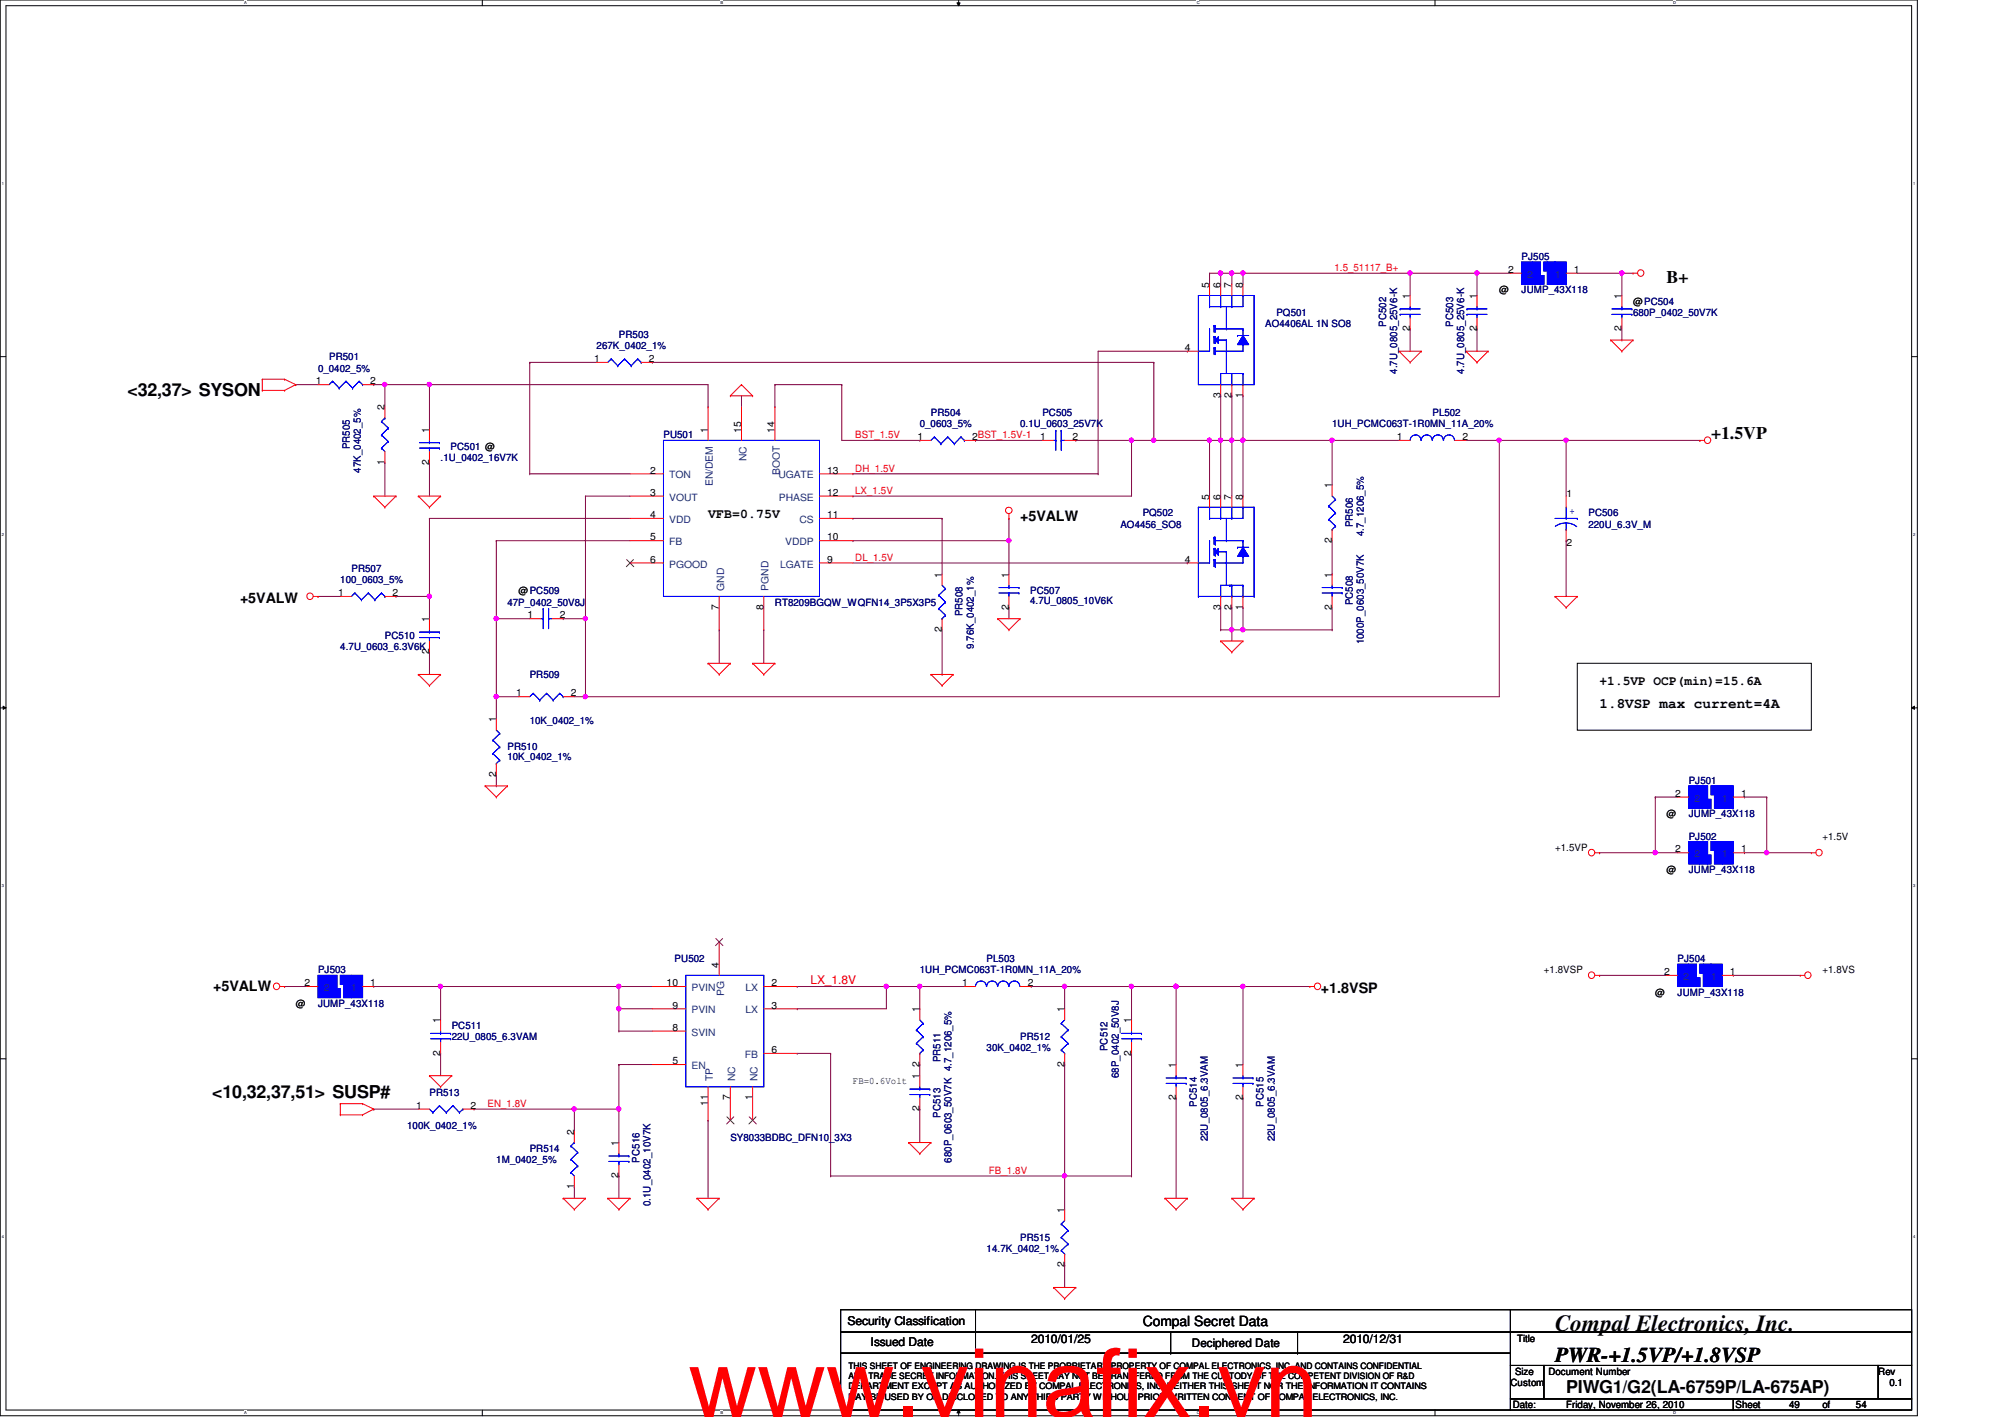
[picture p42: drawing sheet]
<svg xmlns="http://www.w3.org/2000/svg" width="297mm" height="210mm" viewBox="0 0 297 210" stroke-linecap="round" stroke-linejoin="round" font-family="sans-serif">
<defs><g id="words">
<text font-size="14.1" fill="#f00" x="102" y="209.9">www.vinafix.vn</text>
<text font-size="3.4" x="230.4" y="197.1">Compal Electronics, Inc.</text>
<text font-size="3.1" x="230.4" y="201.8">PWR-+1.5VP/+1.8VSP</text>
<g font-size="2.6">
<text x="246.9" y="41.9">B+</text>
<text x="18.9" y="58.6">&lt;32,37&gt; SYSON</text>
<text x="253.5" y="65">+1.5VP</text>
<text x="31.5" y="162.6">&lt;10,32,37,51&gt; SUSP#</text>
<text x="232" y="206.3">PIWG1/G2(LA-6759P/LA-675AP)</text>
</g>
<g font-size="2.1">
<text x="151.1" y="77.1">+5VALW</text>
<text x="35.6" y="89.4">+5VALW</text>
<text x="237" y="104.9">1.8VSP max current=4A</text>
<text x="31.6" y="146.8">+5VALW</text>
<text x="195.7" y="147.2">+1.8VSP</text>
<text x="169.3" y="196.4">Compal Secret Data</text>
</g>
<g font-size="1.9">
<text x="104.9" y="76.8">VFB=0.75V</text>
<text x="237" y="101.5">+1.5VP OCP(min)=15.6A</text>
</g>
<text font-size="1.8" fill="#f00" x="120.1" y="145.8">LX_1.8V</text>
<g font-size="1.8">
<text x="125.6" y="196.3">Security Classification</text>
<text x="129" y="199.4">Issued Date</text>
<text x="152.8" y="198.9">2010/01/25</text>
<text x="199" y="198.9">2010/12/31</text>
</g>
<text font-size="1.7" x="176.6" y="199.6">Deciphered Date</text>
<g font-size="1.5" fill="#f00">
<text x="197.7" y="40.1">1.5_51117_B+</text>
<text x="126.7" y="64.9">BST_1.5V</text>
<text x="126.7" y="69.8">DH_1.5V</text>
<text x="126.7" y="73.2">LX_1.5V</text>
<text x="126.7" y="83.1">DL_1.5V</text>
<text x="72.2" y="164">EN_1.8V</text>
<text x="146.5" y="173.9">FB_1.8V</text>
</g>
<g font-size="1.5">
<text x="223.4" y="40.4">2</text>
<text x="233.2" y="40.4">1</text>
<text x="179.2" y="42.6" transform="rotate(-90 179.2 42.6)">5</text>
<text x="180.8" y="42.6" transform="rotate(-90 180.8 42.6)">6</text>
<text x="182.5" y="42.6" transform="rotate(-90 182.5 42.6)">7</text>
<text x="184.1" y="42.6" transform="rotate(-90 184.1 42.6)">8</text>
<text x="208.9" y="44.3" transform="rotate(-90 208.9 44.3)">1</text>
<text x="218.8" y="44.3" transform="rotate(-90 218.8 44.3)">1</text>
<text x="222.1" y="43.5">@</text>
<text x="240.2" y="44.3" transform="rotate(-90 240.2 44.3)">1</text>
<text x="241.9" y="45.1">@PC504</text>
<text x="88" y="53.6">1</text>
<text x="96.1" y="53.6">2</text>
<text x="175.6" y="52">4</text>
<text x="208.9" y="49.1" transform="rotate(-90 208.9 49.1)">2</text>
<text x="218.8" y="49.1" transform="rotate(-90 218.8 49.1)">2</text>
<text x="240.2" y="49.1" transform="rotate(-90 240.2 49.1)">2</text>
<text x="46.8" y="56.9">1</text>
<text x="54.9" y="56.9">2</text>
<text x="180.8" y="59" transform="rotate(-90 180.8 59)">3</text>
<text x="182.5" y="59" transform="rotate(-90 182.5 59)">2</text>
<text x="184.1" y="59" transform="rotate(-90 184.1 59)">1</text>
<text x="57" y="60.8" transform="rotate(-90 57 60.8)">2</text>
<text x="63.6" y="64.1" transform="rotate(-90 63.6 64.1)">1</text>
<text x="104.9" y="64.1" transform="rotate(-90 104.9 64.1)">1</text>
<text x="109.8" y="64.1" transform="rotate(-90 109.8 64.1)">15</text>
<text x="114.8" y="64.1" transform="rotate(-90 114.8 64.1)">14</text>
<text x="135.9" y="65.2">1</text>
<text x="144" y="65.2">2BST_1.5V-1</text>
<text x="154.1" y="65.2">1</text>
<text x="158.9" y="65.2">2</text>
<text x="206.9" y="65.2">1</text>
<text x="216.7" y="65.2">2</text>
<text x="57" y="68.9" transform="rotate(-90 57 68.9)">1</text>
<text x="63.6" y="68.9" transform="rotate(-90 63.6 68.9)">2</text>
<text x="96.3" y="70.1">2</text>
<text x="122.6" y="70.1">13</text>
<text x="96.3" y="73.4">3</text>
<text x="96.3" y="76.8">4</text>
<text x="122.6" y="73.4">12</text>
<text x="122.6" y="76.8">11</text>
<text x="179.2" y="74" transform="rotate(-90 179.2 74)">5</text>
<text x="180.8" y="74" transform="rotate(-90 180.8 74)">6</text>
<text x="182.5" y="74" transform="rotate(-90 182.5 74)">7</text>
<text x="184.1" y="74" transform="rotate(-90 184.1 74)">8</text>
<text x="197.3" y="72.3" transform="rotate(-90 197.3 72.3)">1</text>
<text x="232.1" y="73.7">1</text>
<text x="96.3" y="80.1">5</text>
<text x="96.3" y="83.4">6</text>
<text x="122.6" y="83.4">9</text>
<text x="122.6" y="80.1">10</text>
<text x="175.6" y="83.4">4</text>
<text x="197.3" y="80.4" transform="rotate(-90 197.3 80.4)">2</text>
<text x="232.1" y="80.9">2</text>
<text x="50.1" y="88.3">1</text>
<text x="58.2" y="88.3">2</text>
<text x="76.8" y="88.1">@PC509</text>
<text x="139.5" y="85.6" transform="rotate(-90 139.5 85.6)">1</text>
<text x="149.4" y="85.6" transform="rotate(-90 149.4 85.6)">1</text>
<text x="197.3" y="85.6" transform="rotate(-90 197.3 85.6)">1</text>
<text x="63.6" y="92.2" transform="rotate(-90 63.6 92.2)">1</text>
<text x="78.1" y="91.6">1</text>
<text x="82.9" y="91.6">2</text>
<text x="106.5" y="90.3" transform="rotate(-90 106.5 90.3)">7</text>
<text x="113.1" y="90.3" transform="rotate(-90 113.1 90.3)">8</text>
<text x="139.5" y="93.6" transform="rotate(-90 139.5 93.6)">2</text>
<text x="149.4" y="90.3" transform="rotate(-90 149.4 90.3)">2</text>
<text x="180.8" y="90.3" transform="rotate(-90 180.8 90.3)">3</text>
<text x="182.5" y="90.3" transform="rotate(-90 182.5 90.3)">2</text>
<text x="184.1" y="90.3" transform="rotate(-90 184.1 90.3)">1</text>
<text x="197.3" y="90.3" transform="rotate(-90 197.3 90.3)">2</text>
<text x="63.6" y="96.9" transform="rotate(-90 63.6 96.9)">2</text>
<text x="73.5" y="107" transform="rotate(-90 73.5 107)">1</text>
<text x="76.5" y="103.2">1</text>
<text x="84.6" y="103.2">2</text>
<text x="73.5" y="115.1" transform="rotate(-90 73.5 115.1)">2</text>
<text x="248.2" y="118">2</text>
<text x="257.9" y="118">1</text>
<text x="246.9" y="121.1">@</text>
<text x="270" y="124.4">+1.5V</text>
<text x="230.4" y="126">+1.5VP</text>
<text x="246.9" y="129.3">@</text>
<text x="248.2" y="126.3">2</text>
<text x="257.9" y="126.3">1</text>
<text x="106.5" y="143.3" transform="rotate(-90 106.5 143.3)">4</text>
<text x="43.8" y="149.1">@</text>
<text x="45.1" y="146.1">2</text>
<text x="54.9" y="146.1">1</text>
<text x="98.8" y="146.1">10</text>
<text x="99.6" y="149.4">9</text>
<text x="114.3" y="149.4">3</text>
<text x="114.3" y="146.1">2</text>
<text x="136.2" y="149.9" transform="rotate(-90 136.2 149.9)">1</text>
<text x="142.5" y="146.1">1</text>
<text x="152.3" y="146.1">2</text>
<text x="157.7" y="149.9" transform="rotate(-90 157.7 149.9)">1</text>
<text x="228.7" y="144.2">+1.8VSP</text>
<text x="245.2" y="147.5">@</text>
<text x="246.5" y="144.4">2</text>
<text x="256.3" y="144.4">1</text>
<text x="270" y="144.2">+1.8VS</text>
<text x="65.2" y="151.6" transform="rotate(-90 65.2 151.6)">1</text>
<text x="99.6" y="152.7">8</text>
<text x="114.3" y="156">6</text>
<text x="167.6" y="151.6" transform="rotate(-90 167.6 151.6)">1</text>
<text x="65.2" y="156.4" transform="rotate(-90 65.2 156.4)">2</text>
<text x="99.6" y="157.6">5</text>
<text x="126.4" y="160.6">FB=0.6Volt</text>
<text x="136.2" y="159.9" transform="rotate(-90 136.2 159.9)">1</text>
<text x="136.2" y="158" transform="rotate(-90 136.2 158)">2</text>
<text x="157.7" y="158" transform="rotate(-90 157.7 158)">2</text>
<text x="167.6" y="156.4" transform="rotate(-90 167.6 156.4)">2</text>
<text x="174.2" y="158.2" transform="rotate(-90 174.2 158.2)">1</text>
<text x="184.1" y="158.2" transform="rotate(-90 184.1 158.2)">1</text>
<text x="61.6" y="164.3">1</text>
<text x="69.7" y="164.3">2</text>
<text x="104.9" y="163.8" transform="rotate(-90 104.9 163.8)">11</text>
<text x="108.2" y="163" transform="rotate(-90 108.2 163)">7</text>
<text x="111.5" y="163" transform="rotate(-90 111.5 163)">1</text>
<text x="136.2" y="164.6" transform="rotate(-90 136.2 164.6)">2</text>
<text x="174.2" y="163" transform="rotate(-90 174.2 163)">2</text>
<text x="184.1" y="163" transform="rotate(-90 184.1 163)">2</text>
<text x="85" y="168.1" transform="rotate(-90 85 168.1)">2</text>
<text x="91.6" y="169.8" transform="rotate(-90 91.6 169.8)">1</text>
<text x="85" y="176.2" transform="rotate(-90 85 176.2)">1</text>
<text x="91.6" y="174.5" transform="rotate(-90 91.6 174.5)">2</text>
<text x="157.7" y="179.7" transform="rotate(-90 157.7 179.7)">1</text>
<text x="157.7" y="187.7" transform="rotate(-90 157.7 187.7)">2</text>
<text x="224.4" y="203.6">Size</text>
<text x="224.7" y="198.8">Title</text>
<text x="229.4" y="203.6">Document Number</text>
<text x="278.3" y="203.6">Rev</text>
<text x="223.8" y="205.3">Custom</text>
<text x="224.1" y="208.6">Date:</text>
<text x="232" y="208.6">Friday, November 26, 2010</text>
<text x="257.1" y="208.6">Sheet</text>
<text x="265" y="208.6">49</text>
<text x="270" y="208.6">of</text>
<text x="275" y="208.6">54</text>
<text x="279.9" y="205.3">0.1</text>
</g>
<g font-size="1.5" fill="#000080">
<text x="225.4" y="38.5">PJ505</text>
<text x="189.1" y="46.8">PQ501</text>
<text x="225.4" y="43.5">JUMP_43X118</text>
<text x="241.9" y="46.8">680P_0402_50V7K</text>
<text x="48.8" y="53.4">PR501</text>
<text x="88.4" y="51.7">267K_0402_1%</text>
<text x="91.7" y="50.1">PR503</text>
<text x="187.4" y="48.4">AO4406AL 1N SO8</text>
<text x="205.4" y="48.4" transform="rotate(-90 205.4 48.4)">PC502</text>
<text x="215.3" y="48.4" transform="rotate(-90 215.3 48.4)">PC503</text>
<text x="47.1" y="55">0_0402_5%</text>
<text x="207" y="55.3" transform="rotate(-90 207 55.3)">4.7U_0805_25V6-K</text>
<text x="216.9" y="55.3" transform="rotate(-90 216.9 55.3)">4.7U_0805_25V6-K</text>
<text x="98.3" y="64.9">PU501</text>
<text x="136.3" y="63.3">0_0603_5%</text>
<text x="137.9" y="61.6">PR504</text>
<text x="151.1" y="63.3">0.1U_0603_25V7K</text>
<text x="154.4" y="61.6">PC505</text>
<text x="197.4" y="63.3">1UH_PCMC063T-1R0MN_11A_20%</text>
<text x="212.2" y="61.6">PL502</text>
<text x="51.8" y="66.5" transform="rotate(-90 51.8 66.5)">PR505</text>
<text x="53.5" y="70" transform="rotate(-90 53.5 70)">47K_0402_5%</text>
<text x="65.3" y="68.2">.1U_0402_16V7K</text>
<text x="66.8" y="66.6">PC501 @</text>
<text x="169.3" y="76.5">PQ502</text>
<text x="235.3" y="76.5">PC506</text>
<text x="166" y="78.1">AO4456_SO8</text>
<text x="200.4" y="78.1" transform="rotate(-90 200.4 78.1)">PR506</text>
<text x="202.1" y="79.4" transform="rotate(-90 202.1 79.4)">4.7_1206_5%</text>
<text x="235.3" y="78.1">220U_6.3V_M</text>
<text x="50.4" y="86.4">100_0603_5%</text>
<text x="52.1" y="84.8">PR507</text>
<text x="75.2" y="89.7">47P_0402_50V8J</text>
<text x="114.8" y="89.7">RT8209BGQW_WQFN14_3P5X3P5</text>
<text x="152.6" y="88.1">PC507</text>
<text x="152.6" y="89.5">4.7U_0805_10V6K</text>
<text x="200.4" y="89.7" transform="rotate(-90 200.4 89.7)">PC508</text>
<text x="57" y="94.7">PC510</text>
<text x="142.6" y="91.3" transform="rotate(-90 142.6 91.3)">PR508</text>
<text x="202.1" y="95.5" transform="rotate(-90 202.1 95.5)">1000P_0603_50V7K</text>
<text x="50.4" y="96.3">4.7U_0603_6.3V6K</text>
<text x="78.5" y="100.5">PR509</text>
<text x="144.3" y="96.1" transform="rotate(-90 144.3 96.1)">9.76K_0402_1%</text>
<text x="78.5" y="107.2">10K_0402_1%</text>
<text x="75.2" y="111.2">PR510</text>
<text x="75.2" y="112.6">10K_0402_1%</text>
<text x="250.2" y="116.1">PJ501</text>
<text x="250.2" y="124.4">PJ502</text>
<text x="250.2" y="121.1">JUMP_43X118</text>
<text x="250.2" y="129.3">JUMP_43X118</text>
<text x="99.9" y="142.5">PU502</text>
<text x="146.2" y="142.5">PL503</text>
<text x="248.5" y="142.5">PJ504</text>
<text x="47.1" y="144.2">PJ503</text>
<text x="47.1" y="149.1">JUMP_43X118</text>
<text x="136.3" y="144.2">1UH_PCMC063T-1R0MN_11A_20%</text>
<text x="248.5" y="147.5">JUMP_43X118</text>
<text x="66.9" y="152.4">PC511</text>
<text x="66.9" y="154.1">22U_0805_6.3VAM</text>
<text x="146.2" y="155.7">30K_0402_1%</text>
<text x="151.1" y="154.1">PR512</text>
<text x="164.1" y="155.7" transform="rotate(-90 164.1 155.7)">PC512</text>
<text x="139.3" y="157.4" transform="rotate(-90 139.3 157.4)">PR511</text>
<text x="165.7" y="159.7" transform="rotate(-90 165.7 159.7)">68P_0402_50V8J</text>
<text x="60.3" y="167.3">100K_0402_1%</text>
<text x="63.6" y="162.3">PR513</text>
<text x="139.3" y="165.6" transform="rotate(-90 139.3 165.6)">PC513</text>
<text x="177.3" y="164" transform="rotate(-90 177.3 164)">PC514</text>
<text x="187.2" y="164" transform="rotate(-90 187.2 164)">PC515</text>
<text x="73.5" y="172.3">1M_0402_5%</text>
<text x="78.5" y="170.6">PR514</text>
<text x="94.7" y="172.2" transform="rotate(-90 94.7 172.2)">PC516</text>
<text x="108.2" y="169">SY8033BDBC_DFN10_3X3</text>
<text x="141" y="172.2" transform="rotate(-90 141 172.2)">680P_0603_50V7K 4.7_1206_5%</text>
<text x="178.9" y="169.1" transform="rotate(-90 178.9 169.1)">22U_0805_6.3VAM</text>
<text x="188.8" y="169.1" transform="rotate(-90 188.8 169.1)">22U_0805_6.3VAM</text>
<text x="96.4" y="178.6" transform="rotate(-90 96.4 178.6)">0.1U_0402_10V7K</text>
<text x="146.2" y="185.5">14.7K_0402_1%</text>
<text x="151.1" y="183.8">PR515</text>
</g>
<g font-size="1.5" fill="#004080">
<text x="226.3" y="41.1">2</text>
<text x="230.3" y="41.1">1</text>
<text x="99.1" y="70.9">TON</text>
<text x="110.6" y="68.3" transform="rotate(-90 110.6 68.3)">NC</text>
<text x="115.3" y="70.9">UGATE</text>
<text x="115.5" y="70.4" transform="rotate(-90 115.5 70.4)">BOOT</text>
<text x="99.1" y="74.2">VOUT</text>
<text x="99.1" y="77.5">VDD</text>
<text x="105.6" y="72" transform="rotate(-90 105.6 72)">EN/DEM</text>
<text x="115.4" y="74.2">PHASE</text>
<text x="118.4" y="77.5">CS</text>
<text x="99.1" y="80.8">FB</text>
<text x="116.3" y="80.8">VDDP</text>
<text x="99.1" y="84.1">PGOOD</text>
<text x="107.3" y="87.5" transform="rotate(-90 107.3 87.5)">GND</text>
<text x="113.9" y="87.5" transform="rotate(-90 113.9 87.5)">PGND</text>
<text x="115.6" y="84.1">LGATE</text>
<text x="251" y="118.7">2</text>
<text x="255.1" y="118.7">1</text>
<text x="251" y="127">2</text>
<text x="255.1" y="127">1</text>
<text x="48" y="146.8">2</text>
<text x="52" y="146.8">1</text>
<text x="102.4" y="146.8">PVIN</text>
<text x="107.3" y="147.5" transform="rotate(-90 107.3 147.5)">PG</text>
<text x="110.4" y="146.8">LX</text>
<text x="249.4" y="145.2">2</text>
<text x="253.4" y="145.2">1</text>
<text x="102.4" y="153.4">SVIN</text>
<text x="102.4" y="150.1">PVIN</text>
<text x="110.4" y="150.1">LX</text>
<text x="102.4" y="158.4">EN</text>
<text x="105.6" y="160.1" transform="rotate(-90 105.6 160.1)">TP</text>
<text x="108.9" y="160.1" transform="rotate(-90 108.9 160.1)">NC</text>
<text x="110.4" y="156.7">FB</text>
<text x="112.2" y="160.1" transform="rotate(-90 112.2 160.1)">NC</text>
</g>
<text font-size="1.5" fill="#00f" x="232.5" y="76.2">+</text>
<g font-size="1.3">
<text x="125.7" y="202.8">THIS SHEET OF ENGINEERING DRAWING IS THE PROPRIETARY PROPERTY OF COMPAL ELECTRONICS, INC. AND CONTAINS CONFIDENTIAL</text>
<text x="125.7" y="204.3">AND TRADE SECRET INFORMATION. THIS SHEET MAY NOT BE TRANSFERED FROM THE CUSTODY OF THE COMPETENT DIVISION OF R&amp;D</text>
<text x="125.7" y="205.8">DEPARTMENT EXCEPT AS AUTHORIZED BY COMPAL ELECTRONICS, INC. NEITHER THIS SHEET NOR THE INFORMATION IT CONTAINS</text>
<text x="125.7" y="207.3">MAY BE USED BY OR DISCLOSED TO ANY THIRD PARTY WITHOUT PRIOR WRITTEN CONSENT OF COMPAL ELECTRONICS, INC.</text>
</g>
<g font-size=".6">
<text x="36.1" y=".6">A</text>
<text x="106.7" y=".6">B</text>
<text x="177.3" y=".6">C</text>
<text x="247.9" y=".6">D</text>
<text x=".3" y="27.4">1</text>
<text x="283.4" y="27.4">1</text>
<text x=".3" y="79.4">2</text>
<text x="283.4" y="79.4">2</text>
<text x=".3" y="131.4">3</text>
<text x="283.4" y="131.4">3</text>
<text x=".3" y="183.4">4</text>
<text x="283.4" y="183.4">4</text>
<text x="36.1" y="209.5">A</text>
<text x="106.7" y="209.5">B</text>
<text x="177.3" y="209.5">C</text>
<text x="247.9" y="209.5">D</text>
</g>
</g></defs>
<path d="M0 0h284.1v209.7h-284.1zM.9 .8h282.3v208.1h-282.3z" fill="none" stroke="#000" stroke-width=".15"/>
<g fill="#fff">
<path d="M36.1 .1h.4v.7h-.4z"/>
<path d="M36.1 209h.4v.6h-.4z"/>
</g>
<path d="M71.5 0v.8M71.5 208.9v.8" fill="none" stroke="#000" stroke-width=".15"/>
<g fill="#fff">
<path d="M106.7 .1h.4v.7h-.4z"/>
<path d="M106.7 209h.4v.6h-.4z"/>
</g>
<path d="M141.8 .4h.4l-.2 .4zM142 0v.8M142 208.9l.2 .4h-.4zM142 208.9v.8" fill="none" stroke="#000" stroke-width=".15"/>
<path d="M141.8 .4h.4l-.2 .4zM142 208.9l.2 .4h-.4z" fill="#000"/>
<g fill="#fff">
<path d="M177.3 .1h.4v.7h-.4z"/>
<path d="M177.3 209h.4v.6h-.4z"/>
</g>
<path d="M212.6 0v.8M212.6 208.9v.8" fill="none" stroke="#000" stroke-width=".15"/>
<g fill="#fff">
<path d="M247.9 .1h.3v.7h-.3z"/>
<path d="M247.9 209h.3v.6h-.3z"/>
<path d="M.3 26.8h.2v.7h-.2z"/>
<path d="M283.4 26.8h.3v.7h-.3z"/>
<path d="M.3 78.8h.2v.7h-.2z"/>
<path d="M283.4 78.8h.3v.7h-.3z"/>
</g>
<path d="M0 52.8h.9M283.2 52.8h.9" fill="none" stroke="#000" stroke-width=".15"/>
<g fill="#fff">
<path d="M.3 130.9h.2v.6h-.2z"/>
<path d="M283.4 130.9h.3v.6h-.3z"/>
</g>
<path d="M0 104.9h.9M.5 104.6l.4 .3-.4 .2zM283.2 104.9l.4-.3v.5zM283.2 104.9h.9" fill="none" stroke="#000" stroke-width=".15"/>
<path d="M.5 104.6l.4 .3-.4 .2zM283.2 104.9l.4-.3v.5z" fill="#000"/>
<g fill="#fff">
<path d="M.3 182.8h.2v.7h-.2z"/>
<path d="M283.4 182.8h.3v.7h-.3z"/>
</g>
<path d="M0 156.8h.9M283.2 156.8h.9" fill="none" stroke="#000" stroke-width=".15"/>
<path d="M182.5 93.3h.1M182.5 93.3v1.7" fill="none" stroke="#800040" stroke-width=".15"/>
<circle cx="182.5" cy="93.3" r=".32" fill="#f0f"/>
<circle cx="182.5" cy="93.3" r=".32" fill="none" stroke="#f0f" stroke-width=".15"/>
<path d="M162.7 52h13.2M175.9 52h.1M180.8 40.5h.1M180.8 40.5v1.6M208.9 40.5h.1M208.9 40.5h9.9M180.8 93.3h.1M180.8 90h.1M180.8 93.3h3.3M180.8 90v3.3M182.5 93.3h.1" fill="none" stroke="#800040" stroke-width=".15"/>
<circle cx="218.8" cy="40.4" r=".32" fill="#f0f"/>
<circle cx="218.8" cy="40.4" r=".32" fill="none" stroke="#f0f" stroke-width=".15"/>
<circle cx="208.9" cy="40.4" r=".32" fill="#f0f"/>
<circle cx="208.9" cy="40.4" r=".32" fill="none" stroke="#f0f" stroke-width=".15"/>
<path d="M180.8 65.2h.1M180.8 65.2h1.7" fill="none" stroke="#800040" stroke-width=".15"/>
<circle cx="180.8" cy="65.2" r=".32" fill="#f0f"/>
<circle cx="180.8" cy="65.2" r=".32" fill="none" stroke="#f0f" stroke-width=".15"/>
<g fill="none" stroke="#800040" stroke-width=".15">
<path d="M162.7 52v18.2M86.7 73.5h.1M86.7 73.5h6.6M126.4 76.8h.1M126.4 76.8h13.2M139.6 76.8h.1M139.6 76.8v8.2M144.5 65.2h.1M144.5 65.2h9.9M162.7 70.2h.1M232 65.2h.1M232 65.2v8.3"/>
<path d="M73.5 80.1h.1M73.5 80.1v11.6M73.5 80.1h19.8M106.5 93.3h.1M106.5 93.3v5M113.2 93.3h.1M113.2 93.3v5M149.5 90h.1M149.5 90v1.7M232 80.1h.1M232 80.1v8.2M86.7 103.2h.1"/>
<path d="M86.7 103.2h135.4"/>
</g>
<circle cx="86.7" cy="103.2" r=".32" fill="#f0f"/>
<circle cx="86.7" cy="103.2" r=".32" fill="none" stroke="#f0f" stroke-width=".15"/>
<path d="M78.5 53.7h.1M78.5 53.7v16.5M78.5 53.7h9.9M170.9 53.7h.1M170.9 53.7v11.5M126.4 73.5h.1M159.4 65.2h.1M159.4 65.2h8.2M167.6 65.2h.1M167.6 65.2v8.3h-41.2" fill="none" stroke="#800040" stroke-width=".15"/>
<circle cx="170.9" cy="65.2" r=".32" fill="#f0f"/>
<circle cx="170.9" cy="65.2" r=".32" fill="none" stroke="#f0f" stroke-width=".15"/>
<path d="M96.6 53.7h.1M96.6 53.7h74.3M78.5 70.2h.1M78.5 70.2h14.8M73.5 103.2h.1M73.5 103.2h3.3M73.5 103.2v3.3" fill="none" stroke="#800040" stroke-width=".15"/>
<circle cx="73.5" cy="103.2" r=".32" fill="#f0f"/>
<circle cx="73.5" cy="103.2" r=".32" fill="none" stroke="#f0f" stroke-width=".15"/>
<path d="M63.6 96.6h.1M63.6 88.3h.1M63.6 88.3v3.4M63.6 96.6v3.3" fill="none" stroke="#800040" stroke-width=".15"/>
<circle cx="63.6" cy="88.3" r=".32" fill="#f0f"/>
<circle cx="63.6" cy="88.3" r=".32" fill="none" stroke="#f0f" stroke-width=".15"/>
<g fill="none" stroke="#800040" stroke-width=".15">
<path d="M63.6 57h.1M63.6 57h41.3M218.8 40.5h.1M218.8 48.7h.1M218.8 40.5v3.3M218.8 48.7v3.3M240.3 40.5h.1M240.3 40.5h1.6M63.6 76.8h.1M63.6 76.8h29.7M63.6 76.8v11.5h-4.9M86.7 73.5h.1"/>
<path d="M86.7 73.5v18.2h-3.3M126.4 70.2h.1M126.4 70.2h36.3M47.1 88.3h.1M47.1 88.3h3.3M58.7 88.3h.1M73.5 91.7h.1M73.5 91.7h5M83.4 91.7h.1M149.5 80.1h.1M149.5 80.1v4.9"/>
</g>
<circle cx="63.6" cy="57" r=".32" fill="#f0f"/>
<circle cx="63.6" cy="57" r=".32" fill="none" stroke="#f0f" stroke-width=".15"/>
<path d="M43.8 57h.1M43.8 57h3.3M63.6 57h.1M63.6 57v6.6M114.8 57h.1M114.8 57h9.9M124.7 57h.1M124.7 57v8.2M197.4 65.2h.1M197.4 65.2h9.9" fill="none" stroke="#800040" stroke-width=".15"/>
<circle cx="197.3" cy="65.2" r=".32" fill="#f0f"/>
<circle cx="197.3" cy="65.2" r=".32" fill="none" stroke="#f0f" stroke-width=".15"/>
<path d="M149.5 76.8h.1M149.5 76.8v3.3M217.2 65.2h14.8M222.1 65.2h.1M232 65.2h.1" fill="none" stroke="#800040" stroke-width=".15"/>
<circle cx="232" cy="65.2" r=".32" fill="#f0f"/>
<circle cx="232" cy="65.2" r=".32" fill="none" stroke="#f0f" stroke-width=".15"/>
<path d="M222.1 65.2h.1M222.1 65.2v38" fill="none" stroke="#800040" stroke-width=".15"/>
<circle cx="222.1" cy="65.2" r=".32" fill="#f0f"/>
<circle cx="222.1" cy="65.2" r=".32" fill="none" stroke="#f0f" stroke-width=".15"/>
<path d="M57 57h.1M57 57h6.6M104.9 57v3.3M109.9 58.6h.1M109.9 58.6v1.7M114.8 57v3.3M63.6 68.5h.1M63.6 68.5v5M104.9 60.3h.1M114.8 60.3h.1M126.4 80.1h.1M126.4 80.1h23.1" fill="none" stroke="#800040" stroke-width=".15"/>
<circle cx="149.5" cy="80.1" r=".32" fill="#f0f"/>
<circle cx="149.5" cy="80.1" r=".32" fill="none" stroke="#f0f" stroke-width=".15"/>
<path d="M73.5 91.7h.1M73.5 91.7v11.5" fill="none" stroke="#800040" stroke-width=".15"/>
<circle cx="73.5" cy="91.6" r=".32" fill="#f0f"/>
<circle cx="73.5" cy="91.6" r=".32" fill="none" stroke="#f0f" stroke-width=".15"/>
<path d="M86.7 91.7h.1M86.7 91.7v11.5" fill="none" stroke="#800040" stroke-width=".15"/>
<circle cx="86.7" cy="91.6" r=".32" fill="#f0f"/>
<circle cx="86.7" cy="91.6" r=".32" fill="none" stroke="#f0f" stroke-width=".15"/>
<path d="M124.7 65.2h11.6M136.3 65.2h.1M167.6 65.2h3.3M170.9 65.2h.1M126.4 83.4h49.5M139.6 99.9h.1M139.6 93.3v6.6M175.9 83.4h.1" fill="none" stroke="#800040" stroke-width=".15"/>
<circle cx="167.6" cy="65.2" r=".32" fill="#f0f"/>
<circle cx="167.6" cy="65.2" r=".32" fill="none" stroke="#f0f" stroke-width=".15"/>
<path d="M182.5 65.2h.1M182.5 65.2h1.6" fill="none" stroke="#800040" stroke-width=".15"/>
<circle cx="182.5" cy="65.2" r=".32" fill="#f0f"/>
<circle cx="182.5" cy="65.2" r=".32" fill="none" stroke="#f0f" stroke-width=".15"/>
<path d="M184.1 65.2h.1M184.1 65.2h13.3M197.4 65.2h.1M197.4 65.2v6.6" fill="none" stroke="#800040" stroke-width=".15"/>
<circle cx="184.1" cy="65.2" r=".32" fill="#f0f"/>
<circle cx="184.1" cy="65.2" r=".32" fill="none" stroke="#f0f" stroke-width=".15"/>
<path d="M184.1 93.3h.1M184.1 93.3h13.3M197.4 85h.1M197.4 93.3h.1M197.4 80.1v4.9M197.4 90v3.3" fill="none" stroke="#800040" stroke-width=".15"/>
<circle cx="184.1" cy="93.3" r=".32" fill="#f0f"/>
<circle cx="184.1" cy="93.3" r=".32" fill="none" stroke="#f0f" stroke-width=".15"/>
<g fill="none" stroke="#800040" stroke-width=".15">
<path d="M180.8 58.6h.1M180.8 58.6v14.9M240.3 40.5h.1M240.3 50.4h.1M240.3 40.5v3.3M240.3 48.7v1.7M180.8 65.2h.1M73.5 116.4h.1M73.5 114.8v1.6M85.1 103.2h1.6M86.7 103.2h.1M65.3 156h.1"/>
<path d="M65.3 146.1h.1M65.3 146.1v5M65.3 156v3.3M91.7 152.7h.1M91.7 152.7h4.9M118.1 156h.1M118.1 156h5M123.1 156h.1M123.1 156v18.2"/>
</g>
<circle cx="65.2" cy="146.1" r=".32" fill="#f0f"/>
<circle cx="65.2" cy="146.1" r=".32" fill="none" stroke="#f0f" stroke-width=".15"/>
<path d="M55.4 146.1h.1M55.4 146.1h36.3M65.3 146.1h.1M152.8 146.1h.1M152.8 146.1h4.9M123.1 174.2h.1M123.1 174.2h34.6M157.7 174.2h.1M157.7 174.2v5" fill="none" stroke="#800040" stroke-width=".15"/>
<circle cx="157.7" cy="174.2" r=".32" fill="#f0f"/>
<circle cx="157.7" cy="174.2" r=".32" fill="none" stroke="#f0f" stroke-width=".15"/>
<path d="M157.7 146.1h.1M157.7 146.1h9.9M167.6 146.1h.1M167.6 146.1v5" fill="none" stroke="#800040" stroke-width=".15"/>
<circle cx="157.7" cy="146.1" r=".32" fill="#f0f"/>
<circle cx="157.7" cy="146.1" r=".32" fill="none" stroke="#f0f" stroke-width=".15"/>
<path d="M167.6 156h.1M167.6 146.1h.1M167.6 156v18.2M167.6 146.1h6.6M157.7 174.2h9.9M167.6 174.2h.1" fill="none" stroke="#800040" stroke-width=".15"/>
<circle cx="174.2" cy="146.1" r=".32" fill="#f0f"/>
<circle cx="174.2" cy="146.1" r=".32" fill="none" stroke="#f0f" stroke-width=".15"/>
<circle cx="167.6" cy="146.1" r=".32" fill="#f0f"/>
<circle cx="167.6" cy="146.1" r=".32" fill="none" stroke="#f0f" stroke-width=".15"/>
<path d="M91.7 146.1h.1M91.7 149.4h.1M91.7 146.1v6.6M91.7 149.4h4.9" fill="none" stroke="#800040" stroke-width=".15"/>
<circle cx="91.7" cy="149.4" r=".32" fill="#f0f"/>
<circle cx="91.7" cy="149.4" r=".32" fill="none" stroke="#f0f" stroke-width=".15"/>
<path d="M118.1 146.1h.1M118.1 149.4h.1M118.1 146.1h13.2M131.3 146.1h.1M131.3 146.1v3.3h-13.2" fill="none" stroke="#800040" stroke-width=".15"/>
<circle cx="131.3" cy="146.1" r=".32" fill="#f0f"/>
<circle cx="131.3" cy="146.1" r=".32" fill="none" stroke="#f0f" stroke-width=".15"/>
<path d="M136.3 146.1h.1M136.3 146.1h6.6" fill="none" stroke="#800040" stroke-width=".15"/>
<circle cx="136.2" cy="146.1" r=".32" fill="#f0f"/>
<circle cx="136.2" cy="146.1" r=".32" fill="none" stroke="#f0f" stroke-width=".15"/>
<path d="M157.7 146.1h.1M157.7 146.1v3.3M174.2 146.1h.1M174.2 146.1v11.6M174.2 162.6h.1M174.2 162.6v14.9M157.7 187.4h.1M157.7 187.4v3.3" fill="none" stroke="#800040" stroke-width=".15"/>
<circle cx="174.2" cy="146.1" r=".32" fill="#f0f"/>
<circle cx="174.2" cy="146.1" r=".32" fill="none" stroke="#f0f" stroke-width=".15"/>
<path d="M174.2 146.1h.1M174.2 146.1h9.9M184.1 146.1h.1M184.1 146.1v11.6M184.1 162.6h.1M184.1 162.6v14.9" fill="none" stroke="#800040" stroke-width=".15"/>
<circle cx="184.1" cy="146.1" r=".32" fill="#f0f"/>
<circle cx="184.1" cy="146.1" r=".32" fill="none" stroke="#f0f" stroke-width=".15"/>
<path d="M85.1 164.3h.1M85.1 164.3h6.6" fill="none" stroke="#800040" stroke-width=".15"/>
<circle cx="91.7" cy="164.3" r=".32" fill="#f0f"/>
<circle cx="91.7" cy="164.3" r=".32" fill="none" stroke="#f0f" stroke-width=".15"/>
<path d="M91.7 157.7h.1M91.7 146.1h.1M91.7 157.7v11.5M91.7 157.7h4.9M91.7 146.1h4.9M55.4 164.3h.1M55.4 164.3h6.6M91.7 174.2h.1M91.7 164.3h.1M91.7 174.2v3.3" fill="none" stroke="#800040" stroke-width=".15"/>
<circle cx="91.7" cy="146.1" r=".32" fill="#f0f"/>
<circle cx="91.7" cy="146.1" r=".32" fill="none" stroke="#f0f" stroke-width=".15"/>
<g fill="none" stroke="#800040" stroke-width=".15">
<path d="M42.2 146.1h.1M42.2 146.1h3.3M131.3 146.1h.1M131.3 146.1h5v3.3M136.3 157.7h.1M136.3 149.4h.1M136.3 157.7v1.6M157.7 157.7h.1M157.7 157.7v16.5M85.1 164.3h.1M85.1 164.3v3.3M104.9 165.9h.1"/>
<path d="M104.9 165.9v11.6M136.3 164.3h.1M136.3 164.3v4.9"/>
</g>
<circle cx="85.1" cy="164.3" r=".32" fill="#f0f"/>
<circle cx="85.1" cy="164.3" r=".32" fill="none" stroke="#f0f" stroke-width=".15"/>
<g fill="none" stroke="#800040" stroke-width=".15">
<path d="M57 57h.1M57 57v3.3M208.9 48.7h.1M208.9 40.5h.1M208.9 40.5v3.3M208.9 48.7v3.3M232 65.2h19.8M251.8 65.2h.1M184.1 146.1h.1M184.1 146.1h10M70.2 164.3h.1M70.2 164.3h14.9"/>
<path d="M85.1 175.9h.1M85.1 175.9v1.6"/>
</g>
<circle cx="57" cy="57" r=".32" fill="#f0f"/>
<circle cx="57" cy="57" r=".32" fill="none" stroke="#f0f" stroke-width=".15"/>
<path d="M55.4 57h.1M55.4 57h1.6M57 68.5h.1M57 68.5v5M179.2 65.2h.1M179.2 65.2h1.6" fill="none" stroke="#800040" stroke-width=".15"/>
<circle cx="179.2" cy="65.2" r=".32" fill="#f0f"/>
<circle cx="179.2" cy="65.2" r=".32" fill="none" stroke="#f0f" stroke-width=".15"/>
<path d="M184.1 40.5h.1M184.1 40.5h24.8" fill="none" stroke="#800040" stroke-width=".15"/>
<circle cx="184.1" cy="40.4" r=".32" fill="#f0f"/>
<circle cx="184.1" cy="40.4" r=".32" fill="none" stroke="#f0f" stroke-width=".15"/>
<path d="M218.8 40.5h.1M218.8 40.5h5M233.7 40.5h6.6M240.3 40.5h.1" fill="none" stroke="#800040" stroke-width=".15"/>
<circle cx="240.3" cy="40.4" r=".32" fill="#f0f"/>
<circle cx="240.3" cy="40.4" r=".32" fill="none" stroke="#f0f" stroke-width=".15"/>
<path d="M245.2 118.1h.1M245.2 118.1h3.3M245.2 118.1v8.2M258.4 118.1h.1M258.4 118.1h3.3M261.7 118.1h.1M261.7 118.1v8.2h-3.3M237 126.3h.1M237 126.3h11.5M245.2 126.3h.1M258.4 126.3h.1" fill="none" stroke="#800040" stroke-width=".15"/>
<circle cx="245.2" cy="126.3" r=".32" fill="#f0f"/>
<circle cx="245.2" cy="126.3" r=".32" fill="none" stroke="#f0f" stroke-width=".15"/>
<path d="M261.7 126.3h.1M261.7 126.3h6.6" fill="none" stroke="#800040" stroke-width=".15"/>
<circle cx="261.7" cy="126.3" r=".32" fill="#f0f"/>
<circle cx="261.7" cy="126.3" r=".32" fill="none" stroke="#f0f" stroke-width=".15"/>
<g fill="none" stroke="#800040" stroke-width=".15">
<path d="M179.2 40.5h.1M179.2 40.5v1.6M179.2 40.5h3.3M180.8 40.5h.1M182.5 58.6h.1M182.5 40.5h.1M182.5 40.5v1.6M182.5 58.6v14.9M184.1 58.6h.1M184.1 58.6v14.9M170.9 65.2h.1M170.9 65.2h8.3"/>
<path d="M179.2 65.2h.1M179.2 65.2v8.3M182.5 65.2h.1M184.1 73.5h.1M182.5 90h.1M182.5 90v3.3M184.1 90h.1M184.1 90v3.3M237 144.5h.1M237 144.5h9.9M256.8 144.5h.1M256.8 144.5h9.9"/>
</g>
<circle cx="180.8" cy="40.4" r=".32" fill="#f0f"/>
<circle cx="180.8" cy="40.4" r=".32" fill="none" stroke="#f0f" stroke-width=".15"/>
<path d="M182.5 40.5h.1M182.5 40.5h1.6M184.1 40.5h.1M184.1 40.5v1.6" fill="none" stroke="#800040" stroke-width=".15"/>
<circle cx="182.5" cy="40.4" r=".32" fill="#f0f"/>
<circle cx="182.5" cy="40.4" r=".32" fill="none" stroke="#f0f" stroke-width=".15"/>
<g fill="none" stroke="#f00" stroke-width=".15">
<path d="M38.9 56.2h.1M38.9 57.8h.1M38.9 56.2h3.3M38.9 56.2v1.6M38.9 57.8h3.3M42.2 56.2h.1M42.2 57.8h.1M42.2 56.2l1.6 .8M43.8 57h.1M43.8 57l-1.6 .8M108.2 58.6h.1M108.2 58.6h3.3"/>
<path d="M109.9 57h.1M109.9 57l-1.7 1.6M109.9 57l1.6 1.6M111.5 58.6h.1M207.3 52h.1M207.3 52h3.3M207.3 52l1.6 1.7M208.9 53.7h.1M208.9 43.8v1.6M208.9 47.1v1.6M210.6 52h.1M210.6 52l-1.7 1.7"/>
<path d="M217.2 52h.1M217.2 52h3.3M217.2 52l1.6 1.7M218.8 53.7h.1M220.5 52h.1M220.5 52l-1.7 1.7M238.6 50.4h.1M238.6 50.4h3.3M238.6 50.4l1.7 1.6M240.3 52h.1M241.9 40.5h.1M241.9 50.4h.1"/>
<path d="M241.9 40.5h.7M241.9 50.4l-1.6 1.6M55.4 73.5h.1M55.4 73.5h3.3M55.4 73.5l1.6 1.6M57 75.1h.1M58.7 73.5h.1M58.7 73.5l-1.7 1.6M62 73.5h.1M62 73.5h3.3M62 73.5l1.6 1.6M63.6 75.1h.1"/>
<path d="M63.6 63.6v1.6M63.6 66.9v1.6M65.3 73.5h.1M65.3 73.5l-1.7 1.6M93.3 73.5h5M93.3 76.8h5M93.3 70.2h5M104.9 60.3v4.9M109.9 60.3v4.9M114.8 60.3v4.9M121.4 73.5h5M121.4 76.8h5"/>
<path d="M121.4 70.2h5M149.5 76.8h.1M149.5 76.1v.7M251.8 65.2h.1M251.8 65.2h.7M46.4 88.3h.7M47.1 88.3h.1M50.4 88.3h1.7M57 88.3h1.7M62 99.9h.1M62 99.9h3.3M62 99.9l1.6 1.7"/>
<path d="M63.6 91.7v1.6M63.6 95v1.6M65.3 99.9h.1M65.3 99.9l-1.7 1.7M93.3 80.1h5M93.3 83.4h5M104.9 98.3h.1M104.9 98.3h3.3M104.9 98.3l1.6 1.6M106.5 99.9h.1M106.5 88.3v5M108.2 98.3h.1"/>
<path d="M108.2 98.3l-1.7 1.6M111.5 98.3h.1M111.5 98.3h3.3M111.5 98.3l1.7 1.6M113.2 99.9h.1M113.2 88.3v5M114.8 98.3h.1M114.8 98.3l-1.6 1.6M121.4 80.1h5M121.4 83.4h5M137.9 99.9h.1M137.9 99.9h3.3"/>
<path d="M137.9 99.9l1.7 1.7M139.6 85v1.7M139.6 91.7v1.6M141.2 99.9h.1M141.2 99.9l-1.6 1.7M147.8 91.7h.1M147.8 91.7h3.3M147.8 91.7l1.7 1.6M149.5 93.3h.1M149.5 85v1.7M149.5 88.3v1.7M151.1 91.7h.1"/>
<path d="M151.1 91.7l-1.6 1.6M180.8 95h.1M180.8 95h3.3M180.8 95l1.7 1.6M182.5 96.6h.1M184.1 95h.1M184.1 95l-1.6 1.6M230.4 88.3h.1M230.4 88.3h3.3M230.4 88.3l1.6 1.7M232 90h.1M233.7 88.3h.1"/>
<path d="M233.7 88.3l-1.7 1.7M63.6 101.6h.1M71.9 116.4h.1M71.9 116.4h3.3M71.9 116.4l1.6 1.7M73.5 118.1h.1M75.2 116.4h.1M75.2 116.4l-1.7 1.7M139.6 101.6h.1M236.3 126.3h.7M237 126.3h.1M268.3 126.3h.1"/>
<path d="M268.3 126.3h.7M41.5 146.1h.7M42.2 146.1h.1M63.6 159.3h.1M63.6 159.3h3.3M63.6 159.3l1.7 1.7M66.9 159.3h.1M66.9 159.3l-1.6 1.7M157.7 149.4v1.7M157.7 156v1.7M194.1 146.1h.1M194.1 146.1h.6"/>
<path d="M236.3 144.5h.7M237 144.5h.1M266.7 144.5h.1M266.7 144.5h.7M50.4 163.5h.1M50.4 165.1h.1M50.4 163.5h3.3M50.4 163.5v1.6M50.4 165.1h3.3M53.7 163.5h.1M53.7 165.1h.1M53.7 163.5l1.7 .8"/>
<path d="M55.4 164.3h.1M55.4 164.3l-1.7 .8M65.3 161h.1M83.4 177.5h.1M83.4 177.5h3.3M83.4 177.5l1.7 1.7M85.1 179.2h.1M86.7 177.5h.1M86.7 177.5l-1.6 1.7M90 177.5h.1M90 177.5h3.3M90 177.5l1.7 1.7"/>
<path d="M91.7 179.2h.1M93.3 177.5h.1M93.3 177.5l-1.6 1.7M103.2 177.5h.1M103.2 177.5h3.3M103.2 177.5l1.7 1.7M104.9 179.2h.1M106.5 177.5h.1M106.5 177.5l-1.6 1.7M134.6 169.2h.1M134.6 169.2h3.3M134.6 169.2l1.7 1.7"/>
<path d="M136.3 170.9h.1M137.9 169.2h.1M137.9 169.2l-1.6 1.7M172.6 177.5h.1M172.6 177.5h3.3M172.6 177.5l1.6 1.7M174.2 179.2h.1M175.9 177.5h.1M175.9 177.5l-1.7 1.7M182.5 177.5h.1M182.5 177.5h3.3M182.5 177.5l1.6 1.7"/>
<path d="M184.1 179.2h.1M185.8 177.5h.1M185.8 177.5l-1.7 1.7M156.1 190.7h.1M156.1 190.7h3.3M156.1 190.7l1.6 1.7M157.7 192.4h.1M159.4 190.7h.1M159.4 190.7l-1.7 1.7"/>
<circle cx="243.1" cy="40.4" r=".48"/>
<circle cx="149.5" cy="75.6" r=".48"/>
<circle cx="253" cy="65.2" r=".48"/>
<circle cx="45.9" cy="88.3" r=".48"/>
<circle cx="235.8" cy="126.3" r=".48"/>
<circle cx="269.5" cy="126.3" r=".48"/>
<circle cx="41" cy="146.1" r=".48"/>
<circle cx="195.2" cy="146.1" r=".48"/>
<circle cx="235.8" cy="144.5" r=".48"/>
<circle cx="267.8" cy="144.5" r=".48"/>
</g>
<g fill="none" stroke="#000" stroke-width=".15">
<path d="M233.7 98.3h34.6v9.9h-34.6zM124.5 194h99.3v3.3h-99.3zM124.5 197.3h99.3v3.1h-99.3zM144.5 197.3h.1M144.5 194v6.4M173.4 197.3v3.1M192.2 197.3v3.1M223.8 194h59.4v3.3h-59.4zM223.8 197.3h59.4v5h-59.4zM124.5 200.4h99.3v8.5h-99.3zM144.5 200.4h.1M173.4 200.4h.1"/>
<path d="M192.2 200.4h.1M223.8 202.3h4.9v4.9h-4.9zM223.8 207.2h33v1.7h-33zM228.7 202.3h49.6v4.9h-49.6zM256.8 207.2h26.4v1.7h-26.4zM278.3 202.3h4.9v4.9h-4.9z"/>
</g>
<g fill="none" stroke="#00f" stroke-width=".15">
<path d="M207.4 46.6h.1M207.4 45.8h.1M207.4 46.6h3M207.4 45.8h3M208.9 45.8h.1M208.9 46.6h.1M208.9 45.4v.4M208.9 46.6v.5M62.1 66.4h3M62.1 65.6h3M63.6 65.6h.1M63.6 66.4h.1"/>
<path d="M63.6 65.2v.4M63.6 66.4v.5M65.1 66.4h.1M65.1 65.6h.1M98.3 65.2h23.1v23.1h-23.1zM52.6 87.8h.1M52.6 87.8l-.5 .5M52.6 87.8l.9 1.1M53.5 88.9h.1M54.6 87.8h.1M54.6 87.8l-1.1 1.1M54.6 87.8l.9 1.1"/>
<path d="M55.5 88.9h.1M56.5 87.8h.1M56.5 87.8l-1 1.1M56.5 87.8l.5 .5M57 88.3h.1M62.1 94.4h3M62.1 93.6h3M63.6 93.6h.1M63.6 94.4h.1M63.6 93.3v.3M63.6 94.4v.6M65.1 94.4h.1"/>
<path d="M65.1 93.6h.1M139.1 88.2h.1M139.1 90.2h.1M139.1 88.2l1 1M139.1 90.2l1 .9M139.6 91.7h.1M139.6 86.7l.5 .5M140.1 87.2h.1M140.1 89.2h.1M140.1 91.1h.1M140.1 87.2l-1 1M140.1 89.2l-1 1"/>
<path d="M140.1 91.1l-.5 .6M148 87.8h3M148 87h3M149.5 87h.1M149.5 87.8h.1M149.5 86.7v.3M149.5 87.8v.5M151 87.8h.1M151 87h.1M157.2 151.6h.1M157.2 153.6h.1M157.2 155.5h.1"/>
<path d="M157.2 151.6l1 1M157.2 153.6l1 1M157.2 155.5l.5 .5M157.7 156h.1M157.7 151.1l-.5 .5M158.2 152.6h.1M158.2 154.6h.1M158.2 152.6l-1 1M158.2 154.6l-1 .9"/>
</g>
<path d="M92.8 82.9l1.1 1M93.8 82.9l-1 1" fill="none" stroke="#804000" stroke-width=".15"/>
<path d="M230.4 38.8h1.6v3.3h-1.6z" fill-rule="evenodd" fill="#00f"/>
<path d="M230.4 38.8h1.6v3.3h-1.6z" fill="none" stroke="#00f" stroke-width=".15"/>
<path d="M229.2 38.8h1.2v3.3h-1.2z" fill-rule="evenodd" fill="#00f"/>
<path d="M229.2 38.8h1.2v3.3h-1.2z" fill="none" stroke="#00f" stroke-width=".15"/>
<path d="M228.7 38.8h.5v1.3h-.5z" fill-rule="evenodd" fill="#00f"/>
<path d="M228.7 38.8h.5v1.3h-.5z" fill="none" stroke="#00f" stroke-width=".15"/>
<path d="M228.2 40.8h.5v1.3h-.5z" fill-rule="evenodd" fill="#00f"/>
<path d="M228.2 40.8h.5v1.3h-.5z" fill="none" stroke="#00f" stroke-width=".15"/>
<path d="M227.1 38.8h1.1v3.3h-1.1z" fill-rule="evenodd" fill="#00f"/>
<path d="M227.1 38.8h1.1v3.3h-1.1z" fill="none" stroke="#00f" stroke-width=".15"/>
<path d="M225.4 38.8h1.7v3.3h-1.7z" fill-rule="evenodd" fill="#00f"/>
<path d="M225.4 38.8h1.7v3.3h-1.7z" fill="none" stroke="#00f" stroke-width=".15"/>
<path d="M230.4 38.8h1.6v3.3h-1.6z" fill-rule="evenodd" fill="#00f"/>
<path d="M230.4 38.8h1.6v3.3h-1.6z" fill="none" stroke="#00f" stroke-width=".15"/>
<path d="M229.2 38.8h1.2v3.3h-1.2z" fill-rule="evenodd" fill="#00f"/>
<path d="M229.2 38.8h1.2v3.3h-1.2z" fill="none" stroke="#00f" stroke-width=".15"/>
<path d="M228.7 38.8h.5v1.3h-.5z" fill-rule="evenodd" fill="#00f"/>
<path d="M228.7 38.8h.5v1.3h-.5z" fill="none" stroke="#00f" stroke-width=".15"/>
<path d="M228.2 40.8h.5v1.3h-.5z" fill-rule="evenodd" fill="#00f"/>
<path d="M228.2 40.8h.5v1.3h-.5z" fill="none" stroke="#00f" stroke-width=".15"/>
<path d="M227.1 38.8h1.1v3.3h-1.1z" fill-rule="evenodd" fill="#00f"/>
<path d="M227.1 38.8h1.1v3.3h-1.1z" fill="none" stroke="#00f" stroke-width=".15"/>
<path d="M225.4 38.8h1.7v3.3h-1.7z" fill-rule="evenodd" fill="#00f"/>
<g fill="none" stroke="#00f" stroke-width=".15">
<path d="M225.4 38.8h1.7v3.3h-1.7zM196.8 75h.1M196.8 77h.1M196.8 75l1.1 1M196.8 77l1.1 .9M197.4 78.4h.1M197.4 73.5l.5 .5M197.9 74h.1M197.9 76h.1M197.9 77.9h.1M197.9 74l-1.1 1M197.9 76l-1.1 1"/>
<path d="M197.9 77.9l-.5 .5M73 109.6h.1M73 111.6h.1M73 109.6l1 1.1M73 111.6l1 1M73.5 113.1h.1M73.5 108.2l.5 .5M74 108.7h.1M74 110.7h.1M74 112.6h.1M74 108.7l-1 .9M74 110.7l-1 .9"/>
<path d="M74 112.6l-.5 .5M172.8 159.7h2.9M174.2 159.7h.1M174.2 159.3v.4M175.7 159.7h.1M182.7 159.7h2.9M184.1 159.7h.1M184.1 159.3v.4M185.6 159.7h.1M90.2 172h3M90.2 171.2h3M91.7 171.2h.1"/>
<path d="M91.7 172h.1M91.7 170.9v.3M91.7 172v.6M93.2 172h.1M93.2 171.2h.1M134.8 162.1h2.9M134.8 161.3h2.9M136.3 161.3h.1M136.3 162.1h.1M136.3 161v.3M136.3 162.1v.5M137.7 162.1h.1"/>
<path d="M137.7 161.3h.1M172.8 160.5h2.9M174.2 160.5h.1M174.2 160.5v.5M175.7 160.5h.1M182.7 160.5h2.9M184.1 160.5h.1M184.1 160.5v.5M185.6 160.5h.1M157.2 181.3h.1M157.2 183.3h.1M157.2 185.3h.1"/>
<path d="M157.2 181.3l1 1M157.2 183.3l1 1M157.2 185.3l.5 .5M157.7 185.8h.1M157.7 180.8l-.5 .5M158.2 182.3h.1M158.2 184.3h.1M158.2 182.3l-1 1M158.2 184.3l-1 1"/>
</g>
<g fill="none" stroke="#f00" stroke-width=".15">
<path d="M223.8 40.5h1.6M232 40.5h1.7M197.4 71.8v1.7M197.4 78.4v1.7M73.5 106.5v1.7M73.5 113.1v1.7M136.3 159.3v1.7M174.2 157.7v1.6M184.1 157.7v1.6M91.7 169.2v1.7M91.7 172.6v1.6M136.3 162.6v1.7"/>
<path d="M157.7 179.2v1.6M174.2 161v1.6M184.1 161v1.6M157.7 185.8v1.6"/>
</g>
<path d="M253.5 142.8h1.6v3.3h-1.6z" fill-rule="evenodd" fill="#00f"/>
<path d="M253.5 142.8h1.6v3.3h-1.6z" fill="none" stroke="#00f" stroke-width=".15"/>
<path d="M252.3 142.8h1.2v3.3h-1.2z" fill-rule="evenodd" fill="#00f"/>
<path d="M252.3 142.8h1.2v3.3h-1.2z" fill="none" stroke="#00f" stroke-width=".15"/>
<path d="M251.8 142.8h.5v1.3h-.5z" fill-rule="evenodd" fill="#00f"/>
<path d="M251.8 142.8h.5v1.3h-.5z" fill="none" stroke="#00f" stroke-width=".15"/>
<path d="M251.3 144.8h.5v1.3h-.5z" fill-rule="evenodd" fill="#00f"/>
<path d="M251.3 144.8h.5v1.3h-.5z" fill="none" stroke="#00f" stroke-width=".15"/>
<path d="M250.2 142.8h1.1v3.3h-1.1z" fill-rule="evenodd" fill="#00f"/>
<path d="M250.2 142.8h1.1v3.3h-1.1z" fill="none" stroke="#00f" stroke-width=".15"/>
<path d="M248.5 142.8h1.7v3.3h-1.7z" fill-rule="evenodd" fill="#00f"/>
<path d="M248.5 142.8h1.7v3.3h-1.7z" fill="none" stroke="#00f" stroke-width=".15"/>
<path d="M253.5 142.8h1.6v3.3h-1.6z" fill-rule="evenodd" fill="#00f"/>
<path d="M253.5 142.8h1.6v3.3h-1.6z" fill="none" stroke="#00f" stroke-width=".15"/>
<path d="M252.3 142.8h1.2v3.3h-1.2z" fill-rule="evenodd" fill="#00f"/>
<path d="M252.3 142.8h1.2v3.3h-1.2z" fill="none" stroke="#00f" stroke-width=".15"/>
<path d="M251.8 142.8h.5v1.3h-.5z" fill-rule="evenodd" fill="#00f"/>
<path d="M251.8 142.8h.5v1.3h-.5z" fill="none" stroke="#00f" stroke-width=".15"/>
<path d="M251.3 144.8h.5v1.3h-.5z" fill-rule="evenodd" fill="#00f"/>
<path d="M251.3 144.8h.5v1.3h-.5z" fill="none" stroke="#00f" stroke-width=".15"/>
<path d="M250.2 142.8h1.1v3.3h-1.1z" fill-rule="evenodd" fill="#00f"/>
<path d="M250.2 142.8h1.1v3.3h-1.1z" fill="none" stroke="#00f" stroke-width=".15"/>
<path d="M248.5 142.8h1.7v3.3h-1.7z" fill-rule="evenodd" fill="#00f"/>
<g fill="none" stroke="#00f" stroke-width=".15">
<path d="M177.5 52h.1M179.2 45.4h.1M179.2 48.7h.1M179.2 48.7v3.3h-1.7M179.2 43.8v1.6M179.9 48.2h.1M179.9 51.5h.1M179.9 49.9h.1M179.9 48.2v1M179.9 49.9v1M179.9 51.5v1M180 48.2h.1"/>
<path d="M180 51.5h.1M180 49.9h.1M180 48.2v1M180 49.9v1M180 51.5v1M180 48.7h4.1M180.5 50.4h.1M180.5 50.4h1.2M180.8 57h.1M180.8 45.4h.1M180.8 43.8v1.6M180.8 55.3v1.7"/>
<path d="M181.7 48.7h.1M181.7 52h.1M181.7 45.4v3.3M181.7 52v3.3M182.5 57h.1M182.5 45.4h.1M182.5 43.8v1.6M182.5 55.3v1.7M183.3 49.7h.1M183.3 49.7h1.7M184.1 48.7h.1M184.1 43.8h.1"/>
<path d="M184.1 51.1h.1M184.1 57h.1M184.1 43.8v1.6h-4.9M184.1 48.7v1M184.1 51.1v.9M184.1 55.3v1.7M101.6 144.5h11.6v16.5h-11.6zM248.5 142.8h1.7v3.3h-1.7z"/>
</g>
<g fill="none" stroke="#f00" stroke-width=".15">
<path d="M106.5 139.5v5M96.6 157.7h5M96.6 149.4h5M96.6 152.7h5M96.6 146.1h5M113.2 149.4h4.9M113.2 156h4.9M113.2 146.1h4.9M246.9 144.5h1.6M255.1 144.5h1.7M104.9 161v4.9M108.2 161v4.9"/>
<path d="M111.5 161v4.9"/>
</g>
<path d="M106 139l1.1 1.1M107.1 139l-1.1 1.1M107.7 165.4l1.1 1.1M108.7 165.4l-1.1 1.1M111 165.4l1.1 1.1M112 165.4l-1 1.1" fill="none" stroke="#804000" stroke-width=".15"/>
<path d="M184.1 49.7l.9 1.4h-1.7z" fill="#00f"/>
<path d="M180 52h.1M180 52h4.1M184.1 49.7l.9 1.4h-1.7z" fill="none" stroke="#00f" stroke-width=".15"/>
<path d="M180.5 49.9v1l-.5-.5z" fill="#00f"/>
<g fill="none" stroke="#00f" stroke-width=".15">
<path d="M177.5 43.8h8.3v13.2h-8.3zM177.5 52h.1M179.2 45.4h.1M179.2 48.7h.1M179.2 48.7v3.3h-1.7M179.2 43.8v1.6M179.9 48.2h.1M179.9 51.5h.1M179.9 49.9h.1M179.9 48.2v1M179.9 49.9v1M179.9 51.5v1"/>
<path d="M180 48.2h.1M180 51.5h.1M180 49.9h.1M180 48.2v1M180 49.9v1M180 51.5v1M180 48.7h4.1M180.5 49.9v1l-.5-.5zM180.5 50.4h.1M180.5 50.4h1.2M180.8 57h.1M180.8 45.4h.1"/>
<path d="M180.8 43.8v1.6M181.7 50.4h.1M181.7 48.7h.1M181.7 52h.1M181.7 45.4v3.3M181.7 50.4v4.9M182.5 57h.1M182.5 45.4h.1M182.5 43.8v1.6M182.5 55.3v1.7M183.3 49.7h.1M183.3 49.7h1.7"/>
<path d="M184.1 55.3h.1M184.1 48.7h.1M184.1 43.8h.1M184.1 51.1h.1M184.1 57h.1M184.1 55.3h-3.3v1.7M184.1 43.8v1.6h-4.9M184.1 48.7v1M184.1 51.1v.9M184.1 55.3v1.7"/>
</g>
<path d="M184.1 49.7l.9 1.4h-1.7z" fill="#00f"/>
<path d="M180 52h.1M180 52h4.1M184.1 49.7l.9 1.4h-1.7z" fill="none" stroke="#00f" stroke-width=".15"/>
<path d="M180.5 49.9v1l-.5-.5z" fill="#00f"/>
<g fill="none" stroke="#00f" stroke-width=".15">
<path d="M177.5 43.8h8.3v13.2h-8.3zM180.5 49.9v1l-.5-.5zM180.8 55.3h3.3M181.7 50.4h.1M181.7 50.4v1.6M184.1 55.3h.1M156.1 65.2h.3M156.4 65.2h.1M156.4 63.8h.1M156.4 63.8v2.9M157.2 63.8h.1M157.2 65.2h.1"/>
<path d="M157.2 65.2h.5M157.2 63.8v2.9M208.9 65.2a.8 .8 0 0 1 .8-.8 .8 .8 0 0 1 .8 .8M210.6 65.2a.8 .8 0 0 1 .8-.8 .8 .8 0 0 1 .8 .8M212.2 65.2a.8 .8 0 0 1 .8-.8 .8 .8 0 0 1 .8 .8M213.9 65.2a.8 .8 0 0 1 .8-.8 .8 .8 0 0 1 .8 .8M230.4 76.8h3.3M232 76.8h.1M232 77.5a2.44 2.44 0 0 1 1.6 .5M232 77.5a2.57 2.57 0 0 0-1.6 .5M232 78.4h.1M232 75.1v1.7"/>
<path d="M232 77.5v.9M233.7 76.8h.1M79 102.7h.1M79 102.7l-.5 .5M79 102.7l1 1M80 103.7h.1M81 102.7h.1M81 102.7l-1 1M81 102.7l1 1M82 103.7h.1M82.9 102.7h.1M82.9 102.7l-.9 1"/>
<path d="M82.9 102.7l.5 .5M83.4 103.2h.1M135.8 152.6h.1M135.8 154.6h.1M135.8 152.6l1 1M135.8 154.6l1 .9M136.3 156h.1M136.3 151.1l.5 .5M136.8 151.6h.1M136.8 153.6h.1M136.8 155.5h.1M136.8 151.6l-1 1"/>
<path d="M136.8 153.6l-1 1M136.8 155.5l-.5 .5M144.5 146.1a.8 .8 0 0 1 .8-.8 .8 .8 0 0 1 .8 .8M146.2 146.1a.8 .8 0 0 1 .8-.8 .8 .8 0 0 1 .8 .8M147.8 146.1a.8 .8 0 0 1 .8-.8 .8 .8 0 0 1 .8 .8M149.5 146.1a.8 .8 0 0 1 .8-.8 .8 .8 0 0 1 .8 .8"/>
</g>
<g fill="none" stroke="#f00" stroke-width=".15">
<path d="M175.9 52h1.6M179.2 42.1v1.7M180.8 42.1v1.7M180.8 57v1.6M182.5 42.1v1.7M182.5 57v1.6M184.1 42.1v1.7M184.1 57v1.6M154.4 65.2h1.7M157.7 65.2h1.7M207.3 65.2h1.6M215.5 65.2h1.7"/>
<path d="M232 73.5v1.6M232 78.4v1.7M76.8 103.2h1.7M83.4 103.2h1.7M136.3 149.4v1.7M136.3 156v1.7M142.9 146.1h1.6M151.1 146.1h1.7"/>
</g>
<path d="M52.1 144.5h1.6v3.3h-1.6z" fill-rule="evenodd" fill="#00f"/>
<path d="M52.1 144.5h1.6v3.3h-1.6z" fill="none" stroke="#00f" stroke-width=".15"/>
<path d="M50.9 144.5h1.2v3.3h-1.2z" fill-rule="evenodd" fill="#00f"/>
<path d="M50.9 144.5h1.2v3.3h-1.2z" fill="none" stroke="#00f" stroke-width=".15"/>
<path d="M50.4 144.5h.5v1.3h-.5z" fill-rule="evenodd" fill="#00f"/>
<path d="M50.4 144.5h.5v1.3h-.5z" fill="none" stroke="#00f" stroke-width=".15"/>
<path d="M49.9 146.5h.5v1.3h-.5z" fill-rule="evenodd" fill="#00f"/>
<path d="M49.9 146.5h.5v1.3h-.5z" fill="none" stroke="#00f" stroke-width=".15"/>
<path d="M48.8 144.5h1.1v3.3h-1.1z" fill-rule="evenodd" fill="#00f"/>
<path d="M48.8 144.5h1.1v3.3h-1.1z" fill="none" stroke="#00f" stroke-width=".15"/>
<path d="M47.1 144.5h1.7v3.3h-1.7z" fill-rule="evenodd" fill="#00f"/>
<path d="M47.1 144.5h1.7v3.3h-1.7z" fill="none" stroke="#00f" stroke-width=".15"/>
<path d="M52.1 144.5h1.6v3.3h-1.6z" fill-rule="evenodd" fill="#00f"/>
<path d="M52.1 144.5h1.6v3.3h-1.6z" fill="none" stroke="#00f" stroke-width=".15"/>
<path d="M50.9 144.5h1.2v3.3h-1.2z" fill-rule="evenodd" fill="#00f"/>
<path d="M50.9 144.5h1.2v3.3h-1.2z" fill="none" stroke="#00f" stroke-width=".15"/>
<path d="M50.4 144.5h.5v1.3h-.5z" fill-rule="evenodd" fill="#00f"/>
<path d="M50.4 144.5h.5v1.3h-.5z" fill="none" stroke="#00f" stroke-width=".15"/>
<path d="M49.9 146.5h.5v1.3h-.5z" fill-rule="evenodd" fill="#00f"/>
<path d="M49.9 146.5h.5v1.3h-.5z" fill="none" stroke="#00f" stroke-width=".15"/>
<path d="M48.8 144.5h1.1v3.3h-1.1z" fill-rule="evenodd" fill="#00f"/>
<path d="M48.8 144.5h1.1v3.3h-1.1z" fill="none" stroke="#00f" stroke-width=".15"/>
<path d="M47.1 144.5h1.7v3.3h-1.7z" fill-rule="evenodd" fill="#00f"/>
<path d="M47.1 144.5h1.7v3.3h-1.7z" fill="none" stroke="#00f" stroke-width=".15"/>
<path d="M45.5 146.1h1.6M53.7 146.1h1.7" fill="none" stroke="#f00" stroke-width=".15"/>
<path d="M184.1 81.1l.9 1.3h-1.7z" fill="#00f"/>
<path d="M184.1 81.1l.9 1.3h-1.7z" fill="none" stroke="#00f" stroke-width=".15"/>
<path d="M180.5 81.2v1.1l-.5-.6z" fill="#00f"/>
<g fill="none" stroke="#00f" stroke-width=".15">
<path d="M177.5 75.1h.1M177.5 75.1h8.3M177.5 75.1v13.2M179.2 76.8h.1M179.2 75.1v1.7M179.9 79.6h.1M179.9 79.6v1h.1M180 79.6h.1M180 79.6v1M180.8 76.8h.1M180.8 75.1v1.7M181.7 76.8v3.3"/>
<path d="M182.5 76.8h.1M182.5 75.1v1.7M184.1 75.1h.1M184.1 75.1v1.7h-4.9M185.8 75.1h.1M185.8 75.1v13.2M177.5 88.3h.1M177.5 83.4h.1M177.5 88.3h8.3M179.2 80.1h.1M179.2 80.1v3.3h-1.7M179.9 82.9h.1"/>
<path d="M179.9 81.2h.1M179.9 81.2v1.1h.1M179.9 82.9v1h.1M180 83.9h.1M180 82.9h.1M180 82.3h.1M180 81.2h.1M180 80.6h.1M180 83.4h.1M180 81.2v1.1M180 82.9v1M180 80.1h4.1"/>
<path d="M180.5 81.2v1.1l-.5-.6zM180.5 81.7h.1M180.5 81.7h1.2M180.8 88.3h.1M181.7 80.1h.1M181.7 83.4h.1M181.7 81.7h.1M181.7 81.7v5M182.2 86.7h.1M182.3 86.7h.1M182.5 88.3h.1M182.5 86.7h.1"/>
<path d="M182.5 86.7v1.6M183.3 81.1h.1M183.3 81.1h1.7M184.1 82.4h.1M184.1 80.1h.1M184.1 86.7h.1M184.1 88.3h.1M184.1 80.1v1M184.1 82.4v1h-4.1M184.1 86.7v1.6M184.1 86.7h-3.3v1.6M185.8 88.3h.1"/>
</g>
<path d="M184.1 81.1l.9 1.3h-1.7z" fill="#00f"/>
<path d="M184.1 81.1l.9 1.3h-1.7z" fill="none" stroke="#00f" stroke-width=".15"/>
<path d="M180.5 81.2v1.1l-.5-.6z" fill="#00f"/>
<g fill="none" stroke="#00f" stroke-width=".15">
<path d="M138.4 64.7h.1M138.4 64.7l-.5 .5M138.4 64.7l1 1M139.4 65.7h.1M140.4 64.7h.1M140.4 64.7l-1 1M140.4 64.7l1 1M141.4 65.7h.1M142.4 64.7h.1M142.4 64.7l-1 1M142.4 64.7l.5 .5M142.9 65.2h.1"/>
<path d="M177.5 75.1h.1M177.5 75.1h8.3M177.5 75.1v13.2M179.2 76.8h.1M179.2 75.1v1.7M179.9 79.6h.1M179.9 79.6v1h.1M180 79.6h.1M180 79.6v1M180.8 76.8h.1M180.8 75.1v1.7M181.7 76.8v3.3"/>
<path d="M182.5 76.8h.1M182.5 75.1v1.7M184.1 75.1h.1M184.1 75.1v1.7h-4.9M185.8 75.1h.1M185.8 75.1v13.2M177.5 88.3h.1M177.5 83.4h.1M177.5 88.3h8.3M179.2 80.1h.1M179.2 80.1v3.3h-1.7M179.9 82.9h.1"/>
<path d="M179.9 81.2h.1M179.9 81.2v1.1h.1M179.9 82.9v1h.1M180 83.9h.1M180 82.9h.1M180 82.3h.1M180 81.2h.1M180 80.6h.1M180 83.4h.1M180 81.2v1.1M180 82.9v1M180 80.1h4.1"/>
<path d="M180.5 81.2v1.1l-.5-.6zM180.5 81.7h.1M180.5 81.7h1.2M180.8 88.3h.1M181.7 80.1h.1M181.7 83.4h.1M181.7 81.7h.1M181.7 81.7v5M182.2 86.7h.1M182.3 86.7h.1M182.5 88.3h.1M182.5 86.7h.1"/>
<path d="M182.5 86.7v1.6M183.3 81.1h.1M183.3 81.1h1.7M184.1 82.4h.1M184.1 80.1h.1M184.1 86.7h.1M184.1 88.3h.1M184.1 80.1v1M184.1 82.4v1h-4.1M184.1 86.7v1.6M184.1 86.7h-3.3v1.6M185.8 88.3h.1"/>
</g>
<path d="M136.3 65.2h1.6M142.9 65.2h1.6M179.2 73.5v1.6M180.8 73.5v1.6M182.5 73.5v1.6M184.1 73.5v1.6M175.9 83.4h1.6M180.8 88.3v1.7M182.5 88.3v1.7M184.1 88.3v1.7" fill="none" stroke="#f00" stroke-width=".15"/>
<path d="M255.1 124.7h1.7v3.3h-1.7z" fill-rule="evenodd" fill="#00f"/>
<path d="M255.1 124.7h1.7v3.3h-1.7z" fill="none" stroke="#00f" stroke-width=".15"/>
<path d="M254 124.7h1.1v3.3h-1.1z" fill-rule="evenodd" fill="#00f"/>
<path d="M254 124.7h1.1v3.3h-1.1z" fill="none" stroke="#00f" stroke-width=".15"/>
<path d="M253.5 124.7h.5v1.3h-.5z" fill-rule="evenodd" fill="#00f"/>
<path d="M253.5 124.7h.5v1.3h-.5z" fill="none" stroke="#00f" stroke-width=".15"/>
<path d="M253 126.7h.5v1.3h-.5z" fill-rule="evenodd" fill="#00f"/>
<path d="M253 126.7h.5v1.3h-.5z" fill="none" stroke="#00f" stroke-width=".15"/>
<path d="M251.8 124.7h1.2v3.3h-1.2z" fill-rule="evenodd" fill="#00f"/>
<path d="M251.8 124.7h1.2v3.3h-1.2z" fill="none" stroke="#00f" stroke-width=".15"/>
<path d="M250.2 124.7h1.6v3.3h-1.6z" fill-rule="evenodd" fill="#00f"/>
<path d="M250.2 124.7h1.6v3.3h-1.6z" fill="none" stroke="#00f" stroke-width=".15"/>
<path d="M255.1 124.7h1.7v3.3h-1.7z" fill-rule="evenodd" fill="#00f"/>
<path d="M255.1 124.7h1.7v3.3h-1.7z" fill="none" stroke="#00f" stroke-width=".15"/>
<path d="M254 124.7h1.1v3.3h-1.1z" fill-rule="evenodd" fill="#00f"/>
<path d="M254 124.7h1.1v3.3h-1.1z" fill="none" stroke="#00f" stroke-width=".15"/>
<path d="M253.5 124.7h.5v1.3h-.5z" fill-rule="evenodd" fill="#00f"/>
<path d="M253.5 124.7h.5v1.3h-.5z" fill="none" stroke="#00f" stroke-width=".15"/>
<path d="M253 126.7h.5v1.3h-.5z" fill-rule="evenodd" fill="#00f"/>
<path d="M253 126.7h.5v1.3h-.5z" fill="none" stroke="#00f" stroke-width=".15"/>
<path d="M251.8 124.7h1.2v3.3h-1.2z" fill-rule="evenodd" fill="#00f"/>
<path d="M251.8 124.7h1.2v3.3h-1.2z" fill="none" stroke="#00f" stroke-width=".15"/>
<path d="M250.2 124.7h1.6v3.3h-1.6z" fill-rule="evenodd" fill="#00f"/>
<g fill="none" stroke="#00f" stroke-width=".15">
<path d="M238.8 46.6h3M238.8 45.8h3M240.3 45.8h.1M240.3 46.6h.1M240.3 45.4v.4M240.3 46.6v.5M241.8 46.6h.1M241.8 45.8h.1M56.5 66.4h.1M56.5 64.4h.1M56.5 62.4h.1M56.5 66.4l.5 .5"/>
<path d="M56.5 64.4l1 1M56.5 62.4l1 1M57 61.9h.1M57 61.9l-.5 .5M57.5 65.4h.1M57.5 63.4h.1M57.5 65.4l-1 1M57.5 63.4l-1 1M250.2 124.7h1.6v3.3h-1.6z"/>
</g>
<path d="M240.3 43.8v1.6M240.3 47.1v1.6M57 60.3v1.6M57 66.9v1.6M248.5 126.3h1.7M256.8 126.3h1.6" fill="none" stroke="#f00" stroke-width=".15"/>
<path d="M255.1 116.4h1.7v3.3h-1.7z" fill-rule="evenodd" fill="#00f"/>
<path d="M255.1 116.4h1.7v3.3h-1.7z" fill="none" stroke="#00f" stroke-width=".15"/>
<path d="M254 116.4h1.1v3.3h-1.1z" fill-rule="evenodd" fill="#00f"/>
<path d="M254 116.4h1.1v3.3h-1.1z" fill="none" stroke="#00f" stroke-width=".15"/>
<path d="M253.5 116.4h.5v1.3h-.5z" fill-rule="evenodd" fill="#00f"/>
<path d="M253.5 116.4h.5v1.3h-.5z" fill="none" stroke="#00f" stroke-width=".15"/>
<path d="M253 118.4h.5v1.3h-.5z" fill-rule="evenodd" fill="#00f"/>
<path d="M253 118.4h.5v1.3h-.5z" fill="none" stroke="#00f" stroke-width=".15"/>
<path d="M251.8 116.4h1.2v3.3h-1.2z" fill-rule="evenodd" fill="#00f"/>
<path d="M251.8 116.4h1.2v3.3h-1.2z" fill="none" stroke="#00f" stroke-width=".15"/>
<path d="M250.2 116.4h1.6v3.3h-1.6z" fill-rule="evenodd" fill="#00f"/>
<path d="M250.2 116.4h1.6v3.3h-1.6z" fill="none" stroke="#00f" stroke-width=".15"/>
<path d="M255.1 116.4h1.7v3.3h-1.7z" fill-rule="evenodd" fill="#00f"/>
<path d="M255.1 116.4h1.7v3.3h-1.7z" fill="none" stroke="#00f" stroke-width=".15"/>
<path d="M254 116.4h1.1v3.3h-1.1z" fill-rule="evenodd" fill="#00f"/>
<path d="M254 116.4h1.1v3.3h-1.1z" fill="none" stroke="#00f" stroke-width=".15"/>
<path d="M253.5 116.4h.5v1.3h-.5z" fill-rule="evenodd" fill="#00f"/>
<path d="M253.5 116.4h.5v1.3h-.5z" fill="none" stroke="#00f" stroke-width=".15"/>
<path d="M253 118.4h.5v1.3h-.5z" fill-rule="evenodd" fill="#00f"/>
<path d="M253 118.4h.5v1.3h-.5z" fill="none" stroke="#00f" stroke-width=".15"/>
<path d="M251.8 116.4h1.2v3.3h-1.2z" fill-rule="evenodd" fill="#00f"/>
<path d="M251.8 116.4h1.2v3.3h-1.2z" fill="none" stroke="#00f" stroke-width=".15"/>
<path d="M250.2 116.4h1.6v3.3h-1.6z" fill-rule="evenodd" fill="#00f"/>
<g fill="none" stroke="#00f" stroke-width=".15">
<path d="M49.3 56.5h.1M49.3 56.5l-.5 .5M49.3 56.5l.9 1M50.2 57.5h.1M51.3 56.5h.1M51.3 56.5l-1.1 1M51.3 56.5l.9 1M52.2 57.5h.1M53.2 56.5h.1M53.2 56.5l-1 1M53.2 56.5l.5 .5M53.7 57h.1"/>
<path d="M90.5 53.2h.1M90.5 53.2l-.5 .5M90.5 53.2l1 1M91.5 54.2h.1M92.5 53.2h.1M92.5 53.2l-1 1M92.5 53.2l1 1M93.5 54.2h.1M94.5 53.2h.1M94.5 53.2l-1 1M94.5 53.2l.5 .5M95 53.7h.1"/>
<path d="M217.3 46.6h.1M217.3 45.8h.1M217.3 46.6h3M217.3 45.8h3M218.8 45.8h.1M218.8 46.6h.1M218.8 45.4v.4M218.8 46.6v.5M80.1 91.7h.4M80.5 91.7h.1M80.5 90.2h.1M80.5 90.2v2.9"/>
<path d="M81.3 90.2h.1M81.3 91.7h.1M81.3 91.7h.5M81.3 90.2v2.9M195.9 87.8h2.9M195.9 87h2.9M197.4 87h.1M197.4 87.8h.1M197.4 86.7v.3M197.4 87.8v.5M198.8 87.8h.1M198.8 87h.1"/>
<path d="M250.2 116.4h1.6v3.3h-1.6zM63.8 153.9h3M63.8 153.1h3M65.3 153.1h.1M65.3 153.9h.1M65.3 152.7v.4M65.3 153.9v.5M66.8 153.9h.1M66.8 153.1h.1M166.2 153.9h2.9M166.2 153.1h2.9M167.6 153.1h.1"/>
<path d="M167.6 153.9h.1M167.6 152.7v.4M167.6 153.9v.5M169.1 153.9h.1M169.1 153.1h.1M63.6 164.3l.5 .5M64.1 164.8h.1M65.1 163.8h.1M65.1 163.8l-1 1M65.1 163.8l1 1M66.1 164.8h.1M67.1 163.8h.1"/>
<path d="M67.1 163.8l-1 1M67.1 163.8l1 1M68.1 164.8h.1M68.6 164.3h.1M68.6 164.3l-.5 .5M84.6 173.7h.1M84.6 171.7h.1M84.6 169.8h.1M84.6 173.7l.5 .5M84.6 171.7l1 1M84.6 169.8l1 .9M85.1 169.2h.1"/>
<path d="M85.1 169.2l-.5 .6M85.6 172.7h.1M85.6 170.7h.1M85.6 172.7l-1 1M85.6 170.7l-1 1"/>
</g>
<g fill="none" stroke="#f00" stroke-width=".15">
<path d="M47.1 57h1.7M53.7 57h1.7M88.4 53.7h1.6M95 53.7h1.6M218.8 43.8v1.6M218.8 47.1v1.6M78.5 91.7h1.6M81.8 91.7h1.6M197.4 85v1.7M197.4 88.3v1.7M248.5 118.1h1.7M256.8 118.1h1.6"/>
<path d="M65.3 151.1v1.6M65.3 154.4v1.6M167.6 151.1v1.6M167.6 154.4v1.6M62 164.3h1.6M68.6 164.3h1.6M85.1 167.6v1.6M85.1 174.2v1.7"/>
</g>
<circle cx="182.5" cy="93.3" r=".32" fill="#f0f"/>
<circle cx="182.5" cy="93.3" r=".32" fill="none" stroke="#f0f" stroke-width=".15"/>
<circle cx="218.8" cy="40.4" r=".32" fill="#f0f"/>
<circle cx="218.8" cy="40.4" r=".32" fill="none" stroke="#f0f" stroke-width=".15"/>
<circle cx="208.9" cy="40.4" r=".32" fill="#f0f"/>
<circle cx="208.9" cy="40.4" r=".32" fill="none" stroke="#f0f" stroke-width=".15"/>
<circle cx="180.8" cy="65.2" r=".32" fill="#f0f"/>
<circle cx="180.8" cy="65.2" r=".32" fill="none" stroke="#f0f" stroke-width=".15"/>
<circle cx="86.7" cy="103.2" r=".32" fill="#f0f"/>
<circle cx="86.7" cy="103.2" r=".32" fill="none" stroke="#f0f" stroke-width=".15"/>
<circle cx="170.9" cy="65.2" r=".32" fill="#f0f"/>
<circle cx="170.9" cy="65.2" r=".32" fill="none" stroke="#f0f" stroke-width=".15"/>
<circle cx="73.5" cy="103.2" r=".32" fill="#f0f"/>
<circle cx="73.5" cy="103.2" r=".32" fill="none" stroke="#f0f" stroke-width=".15"/>
<circle cx="63.6" cy="88.3" r=".32" fill="#f0f"/>
<circle cx="63.6" cy="88.3" r=".32" fill="none" stroke="#f0f" stroke-width=".15"/>
<circle cx="63.6" cy="57" r=".32" fill="#f0f"/>
<circle cx="63.6" cy="57" r=".32" fill="none" stroke="#f0f" stroke-width=".15"/>
<circle cx="197.3" cy="65.2" r=".32" fill="#f0f"/>
<circle cx="197.3" cy="65.2" r=".32" fill="none" stroke="#f0f" stroke-width=".15"/>
<circle cx="232" cy="65.2" r=".32" fill="#f0f"/>
<circle cx="232" cy="65.2" r=".32" fill="none" stroke="#f0f" stroke-width=".15"/>
<circle cx="222.1" cy="65.2" r=".32" fill="#f0f"/>
<circle cx="222.1" cy="65.2" r=".32" fill="none" stroke="#f0f" stroke-width=".15"/>
<circle cx="149.5" cy="80.1" r=".32" fill="#f0f"/>
<circle cx="149.5" cy="80.1" r=".32" fill="none" stroke="#f0f" stroke-width=".15"/>
<circle cx="73.5" cy="91.6" r=".32" fill="#f0f"/>
<circle cx="73.5" cy="91.6" r=".32" fill="none" stroke="#f0f" stroke-width=".15"/>
<circle cx="86.7" cy="91.6" r=".32" fill="#f0f"/>
<circle cx="86.7" cy="91.6" r=".32" fill="none" stroke="#f0f" stroke-width=".15"/>
<circle cx="167.6" cy="65.2" r=".32" fill="#f0f"/>
<circle cx="167.6" cy="65.2" r=".32" fill="none" stroke="#f0f" stroke-width=".15"/>
<circle cx="182.5" cy="65.2" r=".32" fill="#f0f"/>
<circle cx="182.5" cy="65.2" r=".32" fill="none" stroke="#f0f" stroke-width=".15"/>
<circle cx="184.1" cy="65.2" r=".32" fill="#f0f"/>
<circle cx="184.1" cy="65.2" r=".32" fill="none" stroke="#f0f" stroke-width=".15"/>
<circle cx="184.1" cy="93.3" r=".32" fill="#f0f"/>
<circle cx="184.1" cy="93.3" r=".32" fill="none" stroke="#f0f" stroke-width=".15"/>
<circle cx="65.2" cy="146.1" r=".32" fill="#f0f"/>
<circle cx="65.2" cy="146.1" r=".32" fill="none" stroke="#f0f" stroke-width=".15"/>
<circle cx="157.7" cy="174.2" r=".32" fill="#f0f"/>
<circle cx="157.7" cy="174.2" r=".32" fill="none" stroke="#f0f" stroke-width=".15"/>
<circle cx="157.7" cy="146.1" r=".32" fill="#f0f"/>
<circle cx="157.7" cy="146.1" r=".32" fill="none" stroke="#f0f" stroke-width=".15"/>
<circle cx="174.2" cy="146.1" r=".32" fill="#f0f"/>
<circle cx="174.2" cy="146.1" r=".32" fill="none" stroke="#f0f" stroke-width=".15"/>
<circle cx="167.6" cy="146.1" r=".32" fill="#f0f"/>
<circle cx="167.6" cy="146.1" r=".32" fill="none" stroke="#f0f" stroke-width=".15"/>
<circle cx="91.7" cy="149.4" r=".32" fill="#f0f"/>
<circle cx="91.7" cy="149.4" r=".32" fill="none" stroke="#f0f" stroke-width=".15"/>
<circle cx="131.3" cy="146.1" r=".32" fill="#f0f"/>
<circle cx="131.3" cy="146.1" r=".32" fill="none" stroke="#f0f" stroke-width=".15"/>
<circle cx="136.2" cy="146.1" r=".32" fill="#f0f"/>
<circle cx="136.2" cy="146.1" r=".32" fill="none" stroke="#f0f" stroke-width=".15"/>
<circle cx="174.2" cy="146.1" r=".32" fill="#f0f"/>
<circle cx="174.2" cy="146.1" r=".32" fill="none" stroke="#f0f" stroke-width=".15"/>
<circle cx="184.1" cy="146.1" r=".32" fill="#f0f"/>
<circle cx="184.1" cy="146.1" r=".32" fill="none" stroke="#f0f" stroke-width=".15"/>
<circle cx="91.7" cy="164.3" r=".32" fill="#f0f"/>
<circle cx="91.7" cy="164.3" r=".32" fill="none" stroke="#f0f" stroke-width=".15"/>
<circle cx="91.7" cy="146.1" r=".32" fill="#f0f"/>
<circle cx="91.7" cy="146.1" r=".32" fill="none" stroke="#f0f" stroke-width=".15"/>
<circle cx="85.1" cy="164.3" r=".32" fill="#f0f"/>
<circle cx="85.1" cy="164.3" r=".32" fill="none" stroke="#f0f" stroke-width=".15"/>
<circle cx="57" cy="57" r=".32" fill="#f0f"/>
<circle cx="57" cy="57" r=".32" fill="none" stroke="#f0f" stroke-width=".15"/>
<circle cx="179.2" cy="65.2" r=".32" fill="#f0f"/>
<circle cx="179.2" cy="65.2" r=".32" fill="none" stroke="#f0f" stroke-width=".15"/>
<circle cx="184.1" cy="40.4" r=".32" fill="#f0f"/>
<circle cx="184.1" cy="40.4" r=".32" fill="none" stroke="#f0f" stroke-width=".15"/>
<circle cx="240.3" cy="40.4" r=".32" fill="#f0f"/>
<circle cx="240.3" cy="40.4" r=".32" fill="none" stroke="#f0f" stroke-width=".15"/>
<circle cx="245.2" cy="126.3" r=".32" fill="#f0f"/>
<circle cx="245.2" cy="126.3" r=".32" fill="none" stroke="#f0f" stroke-width=".15"/>
<circle cx="261.7" cy="126.3" r=".32" fill="#f0f"/>
<circle cx="261.7" cy="126.3" r=".32" fill="none" stroke="#f0f" stroke-width=".15"/>
<circle cx="180.8" cy="40.4" r=".32" fill="#f0f"/>
<circle cx="180.8" cy="40.4" r=".32" fill="none" stroke="#f0f" stroke-width=".15"/>
<circle cx="182.5" cy="40.4" r=".32" fill="#f0f"/>
<circle cx="182.5" cy="40.4" r=".32" fill="none" stroke="#f0f" stroke-width=".15"/>
<use href="#words"/>
</svg>
